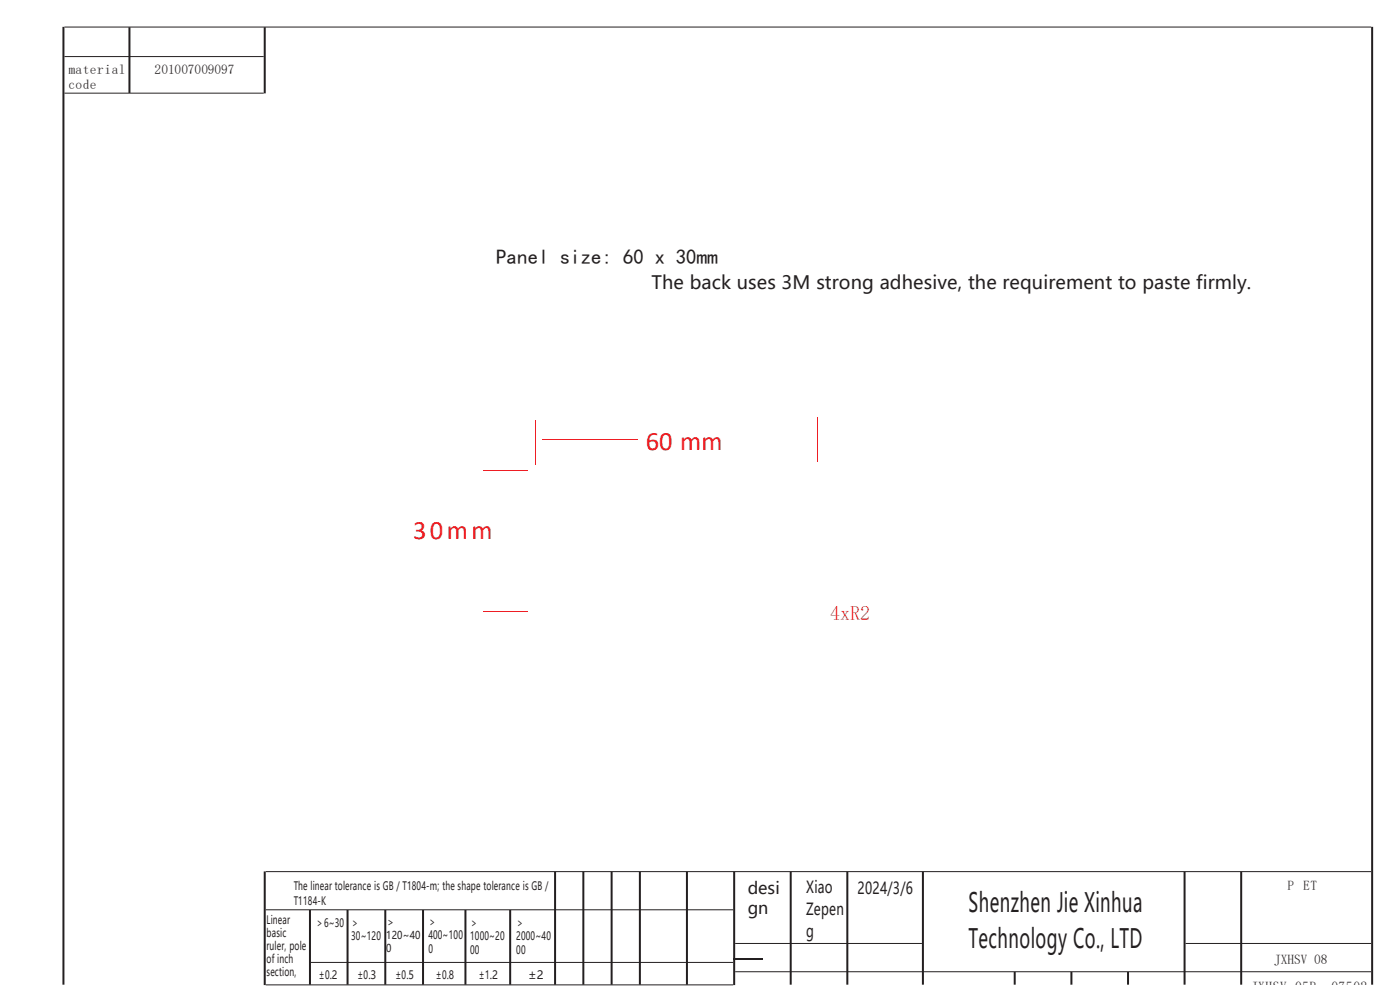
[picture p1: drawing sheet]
<svg xmlns="http://www.w3.org/2000/svg" width="297mm" height="210mm" viewBox="0 0 297 210" stroke-linecap="round" stroke-linejoin="round" font-family="sans-serif">
<defs><g id="words">
<g font-size="5.6" fill="#ee1d23">
<text x="137" y="95.5">60 mm</text>
<text x="87.6" y="114.3">30mm</text>
</g>
<g font-size="5.6" fill="#231f20">
<text x="205.5" y="193.5">Shenzhen Jie Xinhua</text>
<text x="205.5" y="201.1">Technology Co., LTD</text>
</g>
<text font-size="4.4" fill="#231f20" x="105.3" y="56.1">Panel size: 60 x 30mm</text>
<text font-size="4.2" fill="#ef422c" x="176.1" y="131.5">4xR2</text>
<text font-size="3.9" fill="#231f20" x="138.2" y="61.3">The back uses 3M strong adhesive, the requirement to paste firmly.</text>
<g font-size="3.5" fill="#231f20">
<text x="158.6" y="189.5">desi</text>
<text x="171" y="189.5">Xiao</text>
<text x="181.9" y="189.5">2024/3/6</text>
<text x="158.6" y="194">gn</text>
<text x="171" y="194.1">Zepen</text>
<text x="171" y="198.7">g</text>
</g>
<g font-size="2.8" fill="#231f20">
<text x="14.6" y="15.6">material</text>
<text x="32.8" y="15.6">201007009097</text>
<text x="14.6" y="18.9">code</text>
<text x="273.1" y="188.8">P ET</text>
<text x="270.3" y="204.5">JXHSV 08</text>
<text x="265.4" y="210.3">JXHSV 05P -07502</text>
</g>
<g font-size="2.5" fill="#231f20">
<text x="62.3" y="188.7">The linear tolerance is GB / T1804-m; the shape tolerance is GB /</text>
<text x="62.3" y="192">T1184-K</text>
<text x="56.6" y="195.9">Linear</text>
<text x="67" y="196.6">＞6~30</text>
<text x="74.5" y="196.6">＞</text>
<text x="90.9" y="196.4">＞</text>
<text x="99.7" y="196.6">＞</text>
<text x="109.5" y="196.6">＞</text>
<text x="56.6" y="198.7">basic</text>
<text x="56.6" y="201.4">ruler, pole</text>
<text x="74.5" y="199.5">30~120</text>
<text x="90.9" y="199.3">400~100</text>
<text x="90.9" y="202.2">0</text>
<text x="99.7" y="199.4">1000~20</text>
<text x="99.7" y="202.4">00</text>
<text x="109.5" y="199.4">2000~40</text>
<text x="109.5" y="202.4">00</text>
<text x="56.6" y="204.2">of inch</text>
<text x="56.6" y="206.9">section,</text>
<text x="67.6" y="207.6">±0.2</text>
<text x="75.8" y="207.6">±0.3</text>
<text x="83.9" y="207.6">±0.5</text>
<text x="92.5" y="207.6">±0.8</text>
<text x="101.6" y="207.6">±1.2</text>
<text x="112.1" y="207.6">±2</text>
</g>
<g font-size="2.3" fill="#231f20">
<text x="82" y="196.4">＞</text>
<text x="82" y="199.2">120~40</text>
<text x="82" y="202">0</text>
</g>
</g></defs>
<path d="M155.6 203.5h6.3" fill="none" stroke="#231f20" stroke-width=".25"/>
<path d="M13.7 5.7h277.2M13.7 12h42.3M13.7 19.8h42.3M56.4 184.9h234.5M56.4 193h99.1M56.4 208.9h99.1M66 204.2h89.5M156 200.1h39.6M156 206.1h134.9M251.5 200.1h39.4" fill="none" stroke="#231f20" stroke-width=".21"/>
<g fill="none" stroke="#231f20" stroke-width=".42">
<path d="M13.5 5.7v203.2M27.5 5.8v13.9M56.2 5.8v14M291.1 5.7v203.2M56.2 184.9v24.1M65.8 193v15.9M73.7 193v15.9M81.7 193v15.9M89.7 193v15.9M98.7 193v15.9M108.2 193v15.9M117.8 184.9v24"/>
<path d="M123.8 184.9v24M129.8 184.9v24M135.7 184.9v24M145.7 184.9v24M155.8 184.9v24.1M167.7 184.9v24M179.8 184.9v24M195.8 184.9v24M251.3 184.9v24M263.3 184.9v24M215.3 206.2v2.7M227.3 206.2v2.7"/>
<path d="M239.3 206.2v2.7"/>
</g>
<path d="M102.6 99.7h9.4M113.6 89.2v9.4M115.1 93.3h20.3M173.3 88.5v9.4M102.6 129.6h9.4" fill="none" stroke="#ee1d23" stroke-width=".21"/>
<use href="#words"/>
</svg>
